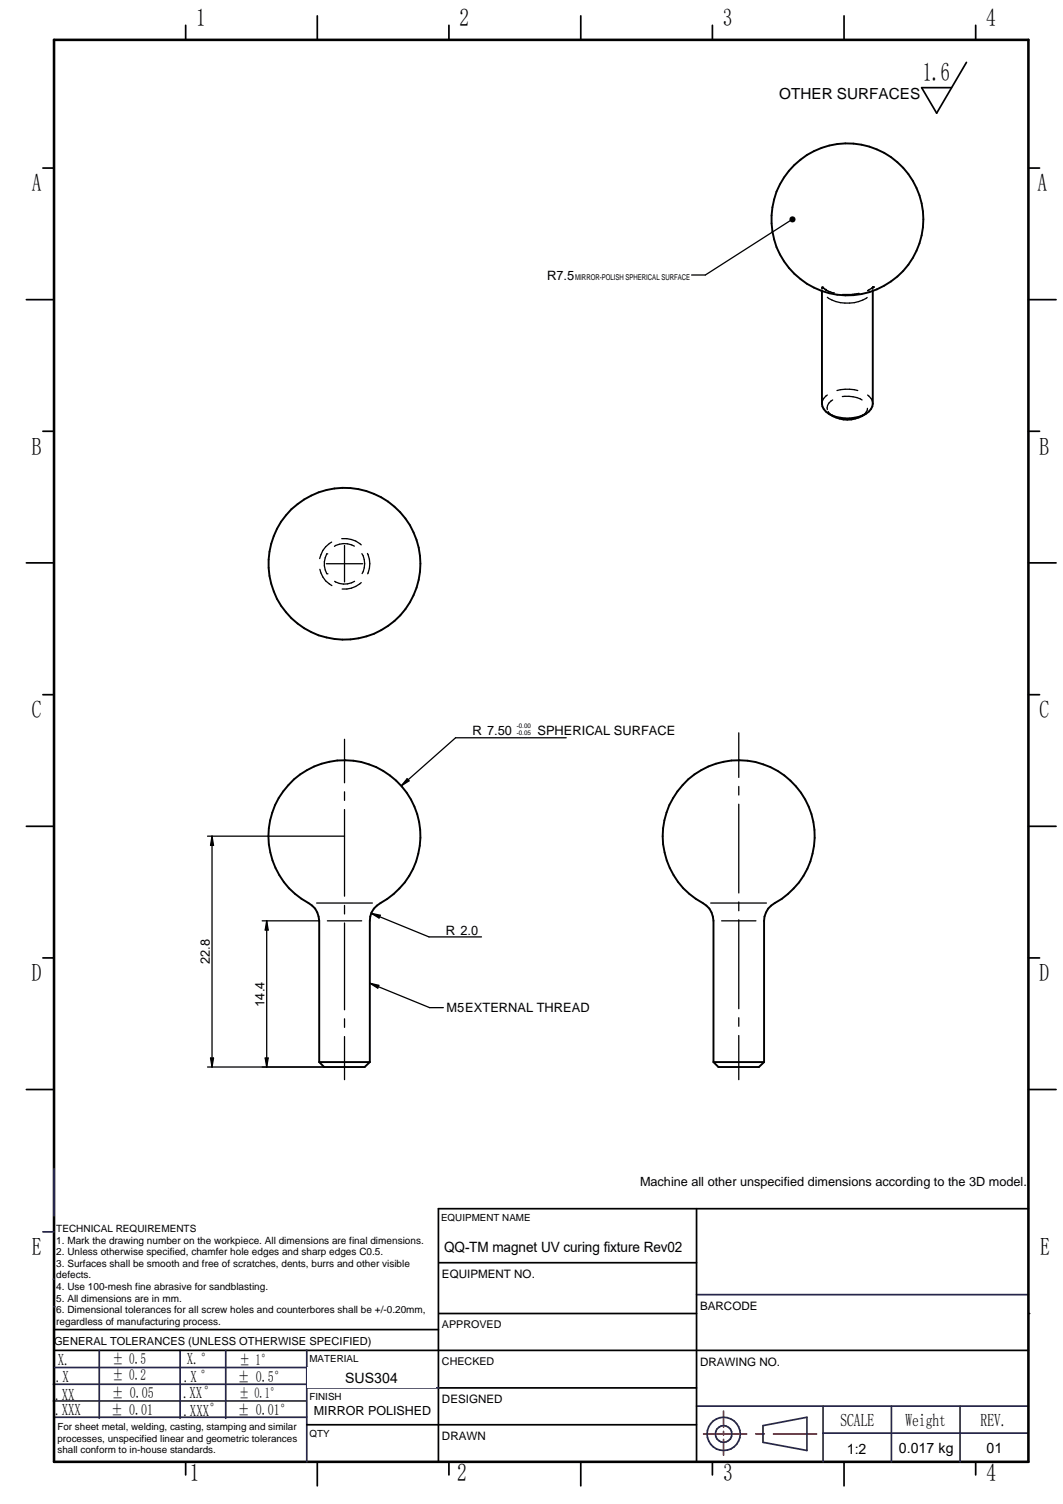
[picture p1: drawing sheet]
<svg xmlns="http://www.w3.org/2000/svg" width="210mm" height="297mm" viewBox="0 0 210 297" stroke-linecap="round" stroke-linejoin="round" font-family="sans-serif">
<defs><g id="words">
<text font-size="5.1" x="182.2" y="16">1.6</text>
<g font-size="4.9">
<text x="38.7" y="5.2">1</text>
<text x="90.8" y="5.2">2</text>
<text x="142.7" y="5.2">3</text>
<text x="194.7" y="5.2">4</text>
<text x="6.3" y="37.8">A</text>
<text x="204.9" y="37.8">A</text>
<text x="6.3" y="89.8">B</text>
<text x="205.2" y="89.8">B</text>
<text x="6.3" y="141.8">C</text>
<text x="205.2" y="141.8">C</text>
<text x="6.3" y="193.8">D</text>
<text x="205.2" y="193.8">D</text>
<text x="6.3" y="247.9">E</text>
<text x="205.4" y="247.9">E</text>
<text x="37.5" y="292.5">1</text>
<text x="90.3" y="292.5">2</text>
<text x="142.8" y="292.5">3</text>
<text x="194.8" y="292.5">4</text>
</g>
<g font-size="3.6">
<text x="165.9" y="281.6">SCALE</text>
<text x="178.8" y="281.6">Weight</text>
<text x="193.6" y="281.6">REV.</text>
</g>
<g font-size="3.3">
<text x="11.4" y="269.7">X.</text>
<text x="36.9" y="269.4">X.°</text>
<text x="11" y="272.9">.X</text>
<text x="36.3" y="273">.X °</text>
<text x="10.9" y="276.4">.XX</text>
<text x="10.9" y="279.5">.XXX</text>
<text x="36.2" y="276">.XX°</text>
<text x="36.2" y="279.7">.XXX°</text>
</g>
<g font-size="3">
<text x="153.9" y="19.6">OTHER SURFACES</text>
<text x="22.2" y="269.3">± 0.5</text>
<text x="47.3" y="269.5">± 1°</text>
<text x="22.2" y="272.5">± 0.2</text>
<text x="47" y="273">± 0.5°</text>
<text x="22" y="279.4">± 0.01</text>
<text x="22.1" y="276.2">± 0.05</text>
<text x="46.9" y="279.4">± 0.01°</text>
</g>
<text font-size="2.9" x="47.2" y="276.2">± 0.1°</text>
<g font-size="2.8">
<text x="87.7" y="247.4">QQ-TM magnet UV curing fixture Rev02</text>
<text x="68.2" y="273">SUS304</text>
<text x="167.2" y="287.1">1:2</text>
<text x="177.5" y="287.1">0.017 kg</text>
<text x="194.8" y="286.9">01</text>
</g>
<g font-size="2.5">
<text x="108.1" y="55.2">R7.5</text>
<text x="93.3" y="145.2">R 7.50</text>
<text x="106.1" y="145.2">SPHERICAL SURFACE</text>
<text x="88.1" y="184.6">R 2.0</text>
<text x="41.4" y="190.4" transform="rotate(-90 41.4 190.4)">22.8</text>
<text x="52.2" y="198.8" transform="rotate(-90 52.2 198.8)">14.4</text>
<text x="88.2" y="199.9">M5EXTERNAL THREAD</text>
<text x="126.4" y="234.2">Machine all other unspecified dimensions according to the 3D model.</text>
<text x="62" y="279.4">MIRROR POLISHED</text>
</g>
<g font-size="2.3">
<text x="87.3" y="252.4">EQUIPMENT NO.</text>
<text x="138.2" y="258.7">BARCODE</text>
<text x="138.2" y="269.7">DRAWING NO.</text>
<text x="87.3" y="277.1">DESIGNED</text>
<text x="87.3" y="284.4">DRAWN</text>
</g>
<text font-size="2.2" x="10.7" y="265.6">GENERAL TOLERANCES (UNLESS OTHERWISE SPECIFIED)</text>
<g font-size="2.1">
<text x="87.3" y="262.3">APPROVED</text>
<text x="87.3" y="269.5">CHECKED</text>
</g>
<g font-size="2">
<text x="11.1" y="243.3">TECHNICAL REQUIREMENTS</text>
<text x="11.1" y="245.6">1. Mark the drawing number on the workpiece. All dimensions are final dimensions.</text>
<text x="11.1" y="247.9">2. Unless otherwise specified, chamfer hole edges and sharp edges C0.5.</text>
<text x="11.1" y="250.2">3. Surfaces shall be smooth and free of scratches, dents, burrs and other visible</text>
<text x="11.1" y="252.5">defects.</text>
<text x="11.1" y="254.8">4. Use 100-mesh fine abrasive for sandblasting.</text>
<text x="11.1" y="257.1">5. All dimensions are in mm.</text>
<text x="11.1" y="259.4">6. Dimensional tolerances for all screw holes and counterbores shall be +/-0.20mm,</text>
<text x="11.1" y="261.6">regardless of manufacturing process.</text>
</g>
<g font-size="1.9">
<text x="87.1" y="241.1">EQUIPMENT NAME</text>
<text x="61.1" y="269">MATERIAL</text>
<text x="61.1" y="276.4">FINISH</text>
<text x="11.4" y="282.5">For sheet metal, welding, casting, stamping and similar</text>
<text x="11.4" y="284.7">processes, unspecified linear and geometric tolerances</text>
<text x="11.4" y="287">shall conform to in-house standards.</text>
<text x="61.1" y="283.7">QTY</text>
</g>
<text font-size="1.6" x="113.6" y="55.2">MIRROR-POLISH SPHERICAL SURFACE</text>
<g font-size="1.3">
<text x="102" y="143.8">-0.00</text>
<text x="102" y="145.2">-0.05</text>
</g>
</g></defs>
<g fill="none" stroke="#26264c" stroke-width=".34">
<path d="M8.5 243.3h2.2M10.5 252.6h.2M137.5 255.7h65.6M10.5 276.7h50M10.5 273.4h50M10.8 279.9h49.8M10.8 270.1h50M35.6 266.7v13.4M60.6 266.7v22M60.7 274.1h26M137.5 277.7h65.6M162.5 277.7v11"/>
<path d="M176 277.7v11M189.6 277.7v11M150.7 281.6l8.6-1.7v6.6l-8.6-1.6zM162.5 283h40.5"/>
</g>
<g fill="none" stroke="#000" stroke-width=".34">
<path d="M36.7 5v2.9M88.6 5v2.9M140.7 5v2.9M192.7 5v2.9M8.5 33.2h2.2M203.1 33.2h2.2M5.2 59.2h5.5M203.1 59.2h5.4M8.5 85.2h2.2M203.1 85.2h2.2M5.2 111.2h5.5M203.1 111.2h5.4"/>
<path d="M8.5 137.2h2.2M203.1 137.2h2.2M5.2 163.2h5.5M203.1 163.2h5.4M8.5 189.2h2.2M203.1 189.2h2.2M5.2 215.2h5.5M203.1 215.2h5.4M86.6 238.7v50M10.7 266.7h192.4M10.7 262.6h75.9M86.7 274.1h50.8"/>
<path d="M36.7 288.7v2.6M62.7 288.7v4.8M88.6 288.7v2.6M114.7 288.7v4.8M140.7 288.7v2.6M166.7 288.7v4.8M192.7 288.7v2.6"/>
</g>
<path d="M10.7 7.9h192.4v280.8h-192.4z" fill="none" stroke="#000" stroke-width=".51"/>
<path d="M142.9 278.7v3.2M138.9 283.2h8.5M142.9 282.7v.7M142.9 284.3v3.1M149.2 283.2h1.7M152.7 283.2h8.5" fill="none" stroke="#f00" stroke-width=".34"/>
<circle cx="10.6" cy="258.1" r=".17" fill="#26264c"/>
<g fill="none" stroke="#26264c" stroke-width=".34">
<path d="M10.7 230.8v9.4M19.6 266.7v13.4M44.6 266.7v13.4M60.5 266.7h.1"/>
<circle cx="142.9" cy="283.2" r="3.3"/>
<circle cx="142.9" cy="283.2" r="1.63"/>
</g>
<path d="M190.8 12.3l-5.8 10.1-3-5.1h5.9M86.6 238.7h116.5M86.7 259.4h50.8M86.7 249.4h50.8M86.6 281.4h50.9" fill="none" stroke="#000" stroke-width=".34"/>
<circle cx="203.1" cy="259.4" r=".17" fill="#000"/>
<g fill="#fff">
<path d="M137.9 271.4h64.4v6.1h-64.4z"/>
<path d="M189.9 283.9h13v4h-13z"/>
<path d="M86.9 254.9h50.2v4h-50.2z"/>
<path d="M60.7 270h25.3v4h-25.3z"/>
<path d="M87 244.3h50v4h-50z"/>
<path d="M60.8 277.1h25.2v4h-25.2z"/>
<path d="M176.4 284.1h13v4h-13z"/>
<path d="M162.7 284.1h13v4h-13z"/>
<path d="M137.9 260.4h64.5v6h-64.5z"/>
</g>
<path d="M62.7 3.1v4.8M114.7 3.1v4.8M166.7 3.1v4.8M137.5 238.7v50M60.6 281.4h26" fill="none" stroke="#000" stroke-width=".34"/>
<path d="M101.6 283.2h25.3v4h-25.3z" fill="#fff"/>
<g fill="none" stroke="#000" stroke-width=".25">
<path d="M162.3 57v.1M162.3 57.3v.2M162.3 56.7h.1M162.3 56.9h.1M162.3 56.8v.1M162.3 56.8h.1M162.4 56.8h.1M162.4 56.9h.1M162.5 56.9h.1M162.6 57h.1M162.9 57.2h.1M163 57.2l1.5 .6"/>
<path d="M163 57.2h.1M163.4 58.7a7.4 7.4 0 0 0 7.8 .1M164.5 57.8h.1M169.7 58l-1.6 .2h-1.8M171.3 57.4h.1M172 57l-.7 .4M172 57h.1M172.1 56.9l-.1 .1M172.2 56.9h.1M172.2 56.8h.1M172.3 56.8h.1M172.3 56.8v.3"/>
<path d="M172.3 56.7h.1M172.3 57.4v.1M172.4 56.7h.1M172.4 56.6h.1M163.4 78a2.1 2.1 0 0 0-1.1 1.8M164.4 79a1.81 1.81 0 0 0-1 1.9M166.3 78.3h.5a6 6 0 0 1 3.4 .7M169.4 77.1a8 8 0 0 0-4.1 0M171.3 78a2.2 2.2 0 0 1 1 1.8M163.5 81.3l.4 .5M164.3 82l.2 .2M171.3 80.6a1.97 1.97 0 0 1-1.2 1.6"/>
<path d="M63.2 112.4a4.7 4.7 0 0 0 2.3 3.3M64.4 111.3h7.2M64.5 109.4h.1M64.5 109.4a4.2 4.2 0 0 0 0 3.9M64.6 113.3h.1M65.5 107.1a4.8 4.8 0 0 0-2.4 3.2M66.1 114.8a3.8 3.8 0 0 0 3.9 0M67.5 106.4a5.1 5.1 0 0 1 3.8 1.2M68 107.7v7.2M70 107.9a3.9 3.9 0 0 0-4 0M71.3 115.1a4.9 4.9 0 0 1-3.7 1.2M71.5 109.3a3.9 3.9 0 0 1 0 4"/>
<path d="M72.6 109.3a4.8 4.8 0 0 1 0 4M62.5 178.4h11M140.3 178.4h11M51.8 181.9h11.2M64.6 181.9h6.8M142.5 181.9h6.8M51.8 210.7h12.2"/>
</g>
<g fill="none" stroke="#000" stroke-width=".38">
<path d="M172.3 57.5v22.3a3.2 3.2 0 0 1-2.8 2.5 7.5 7.5 0 0 1-6.4-1l-.5-.5-.3-1v-22.3M163.8 81.8a6.2 6.2 0 0 0 7.1 0M63 209.8h10M63 209.8v-27.9a4.1 4.1 0 0 0-2.1-3.5 15 15 0 0 1-4.5-22.8 15 15 0 0 1 23.2 0 15 15 0 0 1-4.5 22.8 3.9 3.9 0 0 0-2.1 3.5v27.9M73 209.8l-1 .9h-8l-1-.9M140.9 209.8v-27.9a4.1 4.1 0 0 0-2.1-3.5 15 15 0 0 1-4.5-22.8 15 15 0 0 1 23.2 0 15 15 0 0 1-4.5 22.8 3.9 3.9 0 0 0-2.1 3.5v27.9M140.9 209.8h10M150.9 209.8l-1 .9h-8l-1-.9"/>
<circle cx="167.3" cy="43.3" r="15"/>
<circle cx="68" cy="111.4" r="15"/>
</g>
<path d="M50.1 193.2h2.4v6.2h-2.4z" fill="#fff"/>
<path d="M52.7 181.9v28.8M52.7 181.9l.3 1.8h-.6zM52.4 209h.6l-.3 1.7z" fill="none" stroke="#000" stroke-width=".25"/>
<path d="M52.7 181.9l.3 1.8h-.6zM52.4 209h.6l-.3 1.7z" fill="#000"/>
<path d="M87.5 197.2h12.3v3.6h-12.3z" fill="#fff"/>
<path d="M90 145.7h21.8M73 194.2l1.8 .4-.2 .6zM73 194.2l11.8 4.8h2.7" fill="none" stroke="#000" stroke-width=".25"/>
<path d="M73 194.2l1.8 .4-.2 .6z" fill="#000"/>
<path d="M92.7 142.6h19.1v2.9h-19.1z" fill="#fff"/>
<path d="M80.4 153.8l.4 .4-1.6 1zM90 145.7l-10.8 9.5M41 165.1h27M41 210.7h23" fill="none" stroke="#000" stroke-width=".25"/>
<path d="M80.4 153.8l.4 .4-1.6 1z" fill="#000"/>
<path d="M39.3 184.9h2.4v6.2h-2.4z" fill="#fff"/>
<g fill="none" stroke="#000" stroke-width=".25">
<path d="M68 146v8.6M68 156.4v1.7M68 159.9v17.1M145.9 144.7v8.8M145.9 155.3v1.7M145.9 158.8v17.6M41.9 165.1l.3 1.9h-.6zM41.9 165.1v45.6M68 178.8v1.7M145.9 178.1v1.8M68 182.3v17.1M84.7 185h10.4"/>
<path d="M145.9 181.7v17.5M41.6 209h.6l-.3 1.7zM68 201.2v1.7M68 204.7v8.5M145.9 201v1.7M145.9 204.5v8.7"/>
</g>
<path d="M41.9 165.1l.3 1.9h-.6zM41.6 209h.6l-.3 1.7z" fill="#000"/>
<path d="M87.4 182.5h7.7v2.4h-7.7z" fill="#fff"/>
<path d="M73.3 180.4l1.8 .4-.3 .5zM73.3 180.4l11.4 4.6" fill="none" stroke="#000" stroke-width=".25"/>
<path d="M73.3 180.4l1.8 .4-.3 .5z" fill="#000"/>
<path d="M107.4 52.5h29.2v3.6h-29.2z" fill="#fff"/>
<path d="M156.5 43.3l-17.2 11h-2.7" fill="none" stroke="#000" stroke-width=".25"/>
<circle cx="156.5" cy="43.3" r=".62" fill="#000"/>
<use href="#words"/>
</svg>
